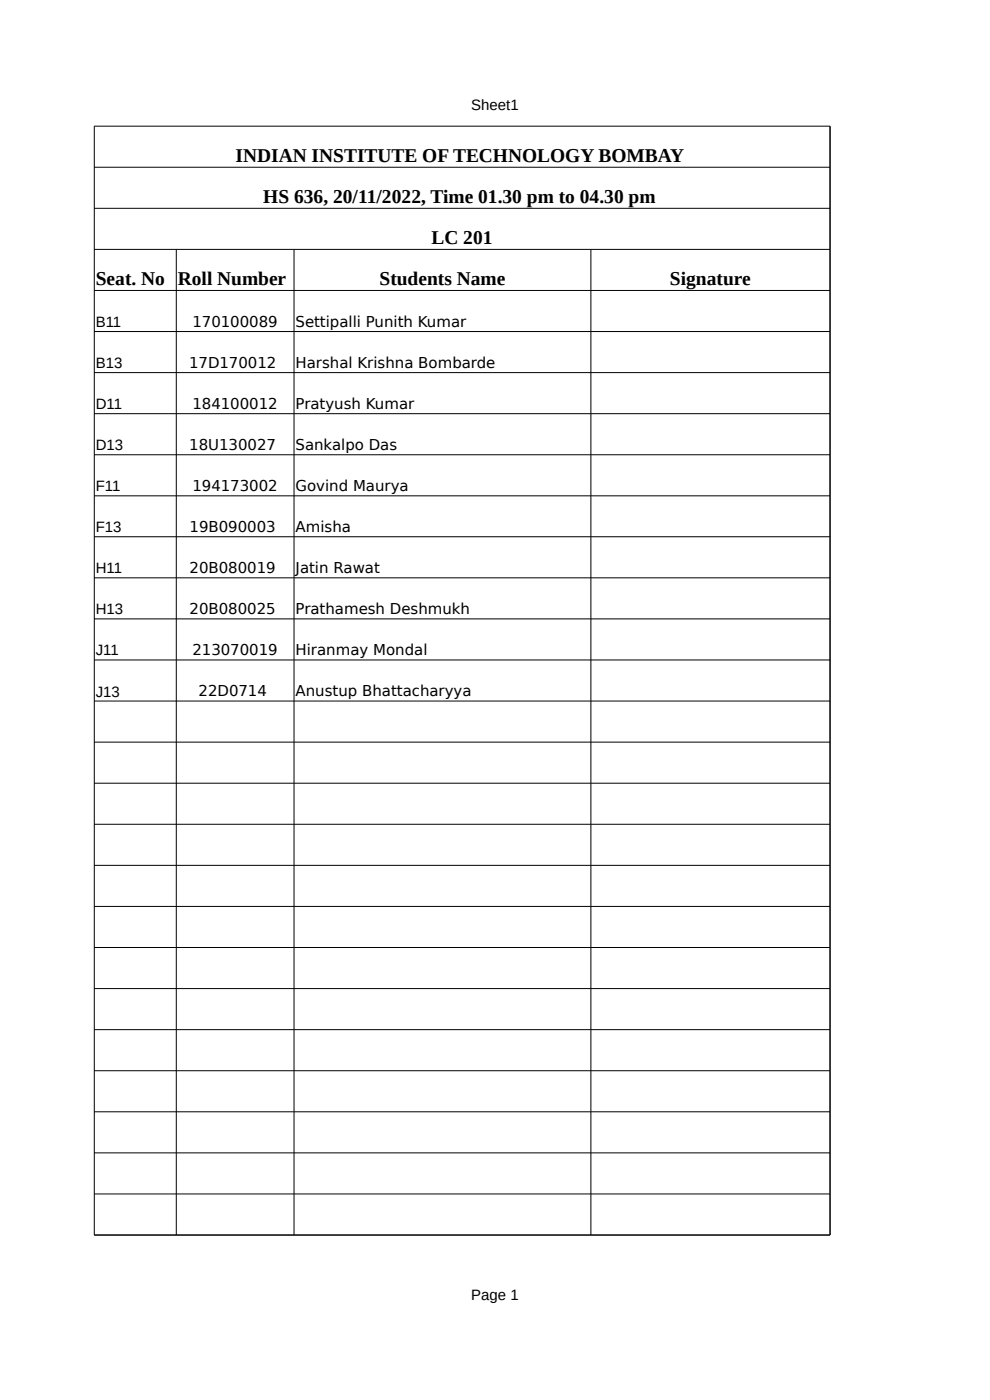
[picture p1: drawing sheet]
<svg xmlns="http://www.w3.org/2000/svg" width="210mm" height="297mm" viewBox="0 0 210 297" stroke-linecap="round" stroke-linejoin="round" font-family="sans-serif">
<defs><g id="words">
<g font-size="4.1">
<text x="50" y="34.3">INDIAN INSTITUTE OF TECHNOLOGY BOMBAY</text>
<text x="55.8" y="43">HS 636, 20/11/2022, Time 01.30 pm to 04.30 pm</text>
<text x="91.5" y="51.7">LC 201</text>
<text x="20.3" y="60.4">Seat. No</text>
<text x="37.7" y="60.4">Roll Number</text>
<text x="80.5" y="60.4">Students Name</text>
<text x="142.1" y="60.4">Signature</text>
</g>
<g font-size="3.2">
<text x="100" y="23.4">Sheet1</text>
<text x="20.3" y="69.3">B11</text>
<text x="40.8" y="69.3">170100089</text>
<text x="62.7" y="69.3">Settipalli Punith Kumar</text>
<text x="40.1" y="78">17D170012</text>
<text x="62.7" y="78">Harshal Krishna Bombarde</text>
<text x="20.3" y="78.1">B13</text>
<text x="20.3" y="86.8">D11</text>
<text x="40.8" y="86.7">184100012</text>
<text x="62.7" y="86.7">Pratyush Kumar</text>
<text x="20.3" y="95.5">D13</text>
<text x="40.1" y="95.4">18U130027</text>
<text x="62.7" y="95.4">Sankalpo Das</text>
<text x="20.3" y="104.2">F11</text>
<text x="40.8" y="104.1">194173002</text>
<text x="62.7" y="104.1">Govind Maurya</text>
<text x="20.3" y="112.9">F13</text>
<text x="40.2" y="112.8">19B090003</text>
<text x="62.7" y="112.8">Amisha</text>
<text x="20.3" y="121.6">H11</text>
<text x="40.2" y="121.6">20B080019</text>
<text x="62.7" y="121.6">Jatin Rawat</text>
<text x="20.3" y="130.3">H13</text>
<text x="40.2" y="130.3">20B080025</text>
<text x="62.7" y="130.3">Prathamesh Deshmukh</text>
<text x="20.3" y="139.1">J11</text>
<text x="40.8" y="139">213070019</text>
<text x="62.7" y="139">Hiranmay Mondal</text>
<text x="20.3" y="147.8">J13</text>
<text x="42.1" y="147.7">22D0714</text>
<text x="62.7" y="147.7">Anustup Bhattacharyya</text>
<text x="100" y="275.9">Page 1</text>
</g>
</g></defs>
<g fill="none" stroke="#000" stroke-width=".21">
<path d="M20 26.8h156.1v235.2h-156.1zM20 35.5h156.1M20 44.2h156.1M20 52.9h156.1M37.4 52.9v209.1M62.4 52.9v209.1M125.3 52.9v209.1M20 61.6h156.1M20 70.3h156.1M20 79h156.1M20 87.8h156.1M20 96.5h156.1"/>
<path d="M20 105.2h156.1M20 113.9h156.1M20 122.6h156.1M20 131.3h156.1M20 140h156.1M20 148.7h156.1M20 157.4h156.1M20 166.1h156.1M20 174.9h156.1M20 183.6h156.1M20 192.3h156.1M20 201h156.1"/>
<path d="M20 209.7h156.1M20 218.4h156.1M20 227.1h156.1M20 235.9h156.1M20 244.6h156.1M20 253.3h156.1"/>
</g>
<use href="#words"/>
</svg>
